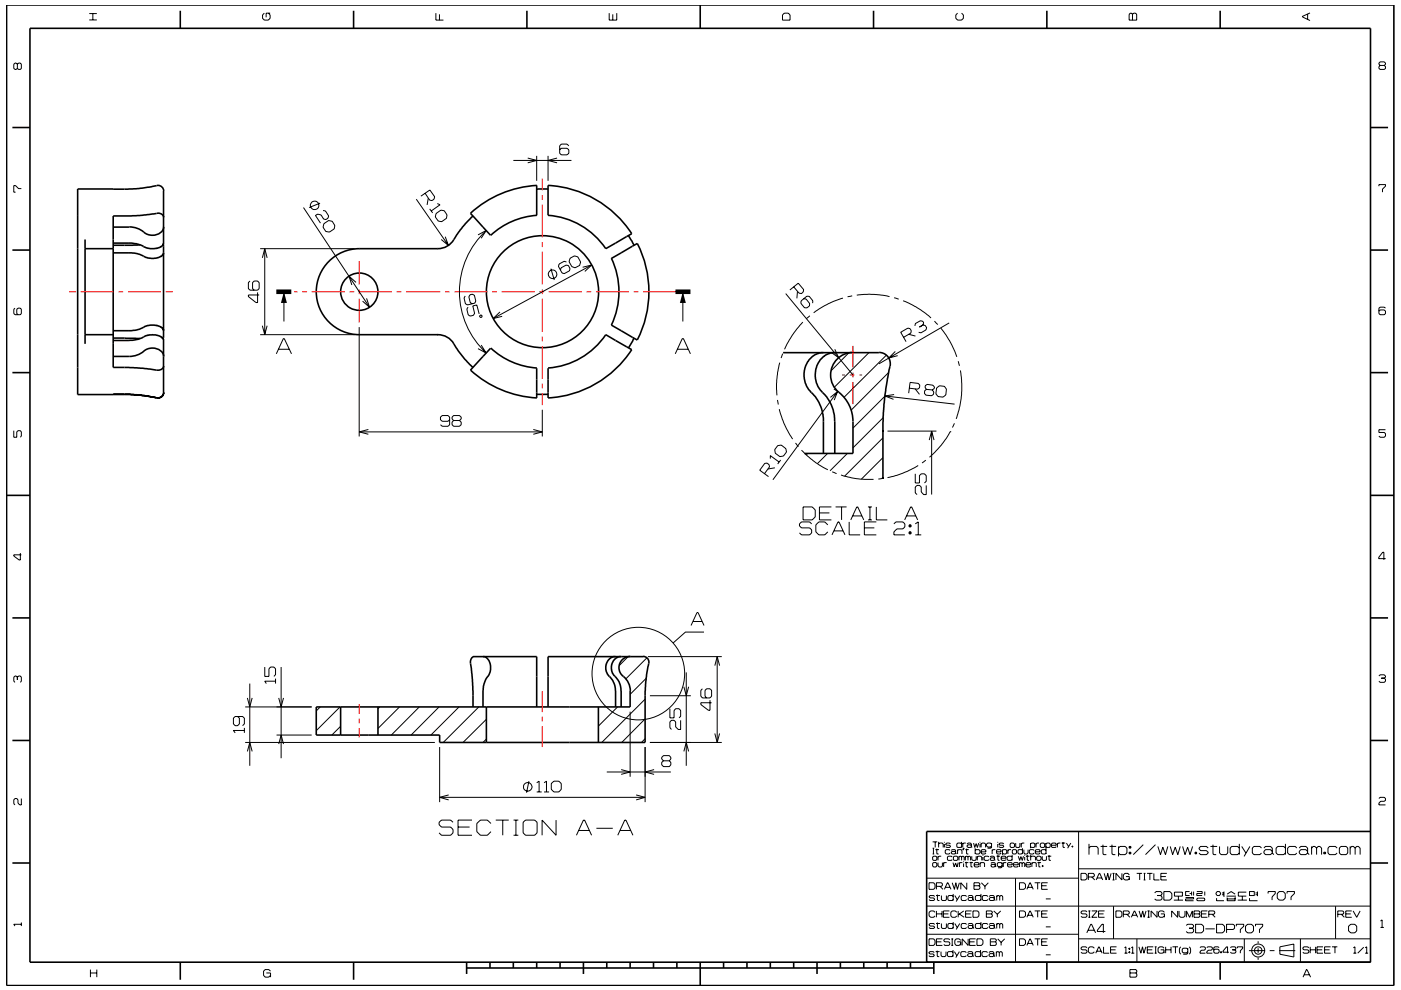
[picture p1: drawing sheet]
<svg xmlns="http://www.w3.org/2000/svg" width="297mm" height="210mm" viewBox="0 0 297 210" stroke-linecap="round" stroke-linejoin="round" font-family="sans-serif">
<g fill="none" stroke="#000" stroke-width=".21">
<path d="M3.7 13.6l-.3-.2h-.2l-.3 .2v.9l.3 .2 .5-.2M3.7 13.6l.2-.2h.4l.2 .2v.9l-.2 .2h-.4l-.2-.2M3.7 13.6v.9M18.9 4.2h1.6M18.9 2.9h1.6M19.7 2.9v1.3M56 2.8l-.3 .4v.7l.3 .4h.9l.4-.4v-.7l-.4-.4M57.3 2.8h-.9v.9M92.4 2.8v1.5h1.6M93.2 3v1.3M129.2 2.8v1.5h1.6v-1.5M129.9 3v1.3"/>
<path d="M166.3 2.8h.8l.4 .4v1.1h-1.6v-1.1zM203 2.8l-.4 .4v.7l.4 .4h.9l.4-.4v-.7l-.4-.4M239.6 2.8h.3l.2 .2 .3-.2h.3l.3 .2v1.3h-1.6v-1.3zM240.1 3v1.3M277.2 3v1.1M277.7 2.7l-1.6 .8v.1l1.6 .8M292.6 13.9l-.2-.3v-.2l.2-.3h.9l.2 .3v.2l-.2 .3M292.6 13.9l-.2 .2v.4l.2 .2h.9l.2-.2v-.4l-.2-.2M292.6 13.9h.9M108.8 34h12.4M111.9 33.5l1.9 .5-1.9 .5M113.8 33.1v5.3"/>
<path d="M116.2 33.1v5.3M118.1 33.5l-1.9 .5 1.9 .5M120.6 30.9l-.4-.3h-1.2l-.3 .3v1.6l.3 .3h1.2l.4-.3v-.7l-.4-.3h-1.2l-.3 .3M292.4 39.5v-.3h1.3v.3l-.6 .6v.7M4.5 40h-.6l-.6-.6h-.4v1.4h.4M53 59.6l-.3 .3v1.3l.3 .3h1.6l.3-.3v-1.3l-.3-.3h-.7l-.3 .3v1.3l.3 .3M55.2 52.7h20M55.6 54.7l.5-2 .5 2M56.1 52.7v18.3M64.3 44l14.1 21.2M67.9 43.1l-2.4 .9M68.5 44.7h.5l.7 1.1-.1 .5-.5 .3-.5-.1-.5-.9-.8-.2-.4 .3 1 1.6"/>
<path d="M68.7 47.4l1-.6 .7 .1 .6 .9-.1 .7-1.1 .7-.7-.1-.6-.9zM75.5 59.9l-1.5-1.3 .6 1.8M88.3 42.2l6.8 9.9M90.1 41l1 1.5h.5l.4-.3 .2-.5-1.1-1.4-1.9 1.3M90.8 42l-.2 1.5M91.1 44.3l.6 .9M92.5 45.3l1-.7 .7 .1 .6 .9-.1 .7-1.1 .7-.7-.1-.6-.9zM92.7 43.2l.6 .2-1.9 1.3M94.4 50.2l.7 1.9-1.5-1.3M101.3 49.8l1.8-.9-1.1 1.6M103.1 48.9a17.6 17.6 0 0 0 0 26M116.8 57l.7 2.4"/>
<path d="M120.1 55.6l-.5-.2-1.1 .6-.1 .5 .8 1.4 .4 .1 1.1-.6 .2-.4-.4-.7-.4-.1-1.1 .6-.2 .5M120.9 54.8l.9-.5 .7 .2 .6 1.1-.2 .7-1 .5-.7-.2-.6-1.1zM123.5 56.7l1.9-.5-1.4 1.4M125.4 56.2l-20.8 11.4M3.2 65.4l-.3 .2v.9l.3 .3h1.1l.2-.3v-.9l-.2-.2h-.5l-.2 .2v.9l.2 .3M54.6 62v2.2h-.3l-1.6-1.3v-.3h2.2M55.2 71h20M55.6 69.1l.5 1.9 .5-1.9M58.6 75l1.5-3.2h.2l1.5 3.2M59.1 74.1h2.2M60.2 61.9v6.3M76.2 69.4v23.2"/>
<path d="M77.7 63.3l.7 1.9-1.5-1.3M98.6 62.8l-.2 .4 .3 1.2 .4 .3 1.6-.4 .2-.4-.3-1.3-.4-.2-.5 .1-.3 .4 .3 1.3 .4 .2M99.2 65.1l-.2 .5 .3 1.2 .4 .2 .7-.1 .2-.4-.4-1.6 .9-.2 .5 1.9M101.8 66.8l.4 .1-.1 .4-.4-.1zM102 73.2l1.1 1.7-1.8-1M106 66.2l-1.4 1.4 1.9-.5M143.2 75l1.4-3.2h.3l1.5 3.2M143.7 74.1h2.2M144.8 61.9v6.3M165.3 76.9l-.6 3.7v3.3M165.9 75l-.3 .9M166.6 62.3l14.2 17.2"/>
<path d="M168.3 60.8l1.1 1.4 .5 .1 .4-.4 .1-.5-1.2-1.3-1.7 1.4M169.1 61.8l-.1 1.5M170.2 68.3l-2.2 2.7-1.7 3.1M170.4 63.4h.5l.8 1-.1 .5-.5 .4h-.5l-.8-1v-.5l1.3-1 .5 .1 .7 .9v.5M171.7 67l-.8 .6M177 74.1l.8 1.8-1.6-1.2M178.7 63.2l-3 1.2-3.2 1.9M180 74.8l-3.8 3.8M180.7 62.7l-1 .2M181.7 62.6a20.1 20.1 0 0 1 6.9 .3M184.2 74.8l-7.3 7.4M187.9 75.3l-9 9"/>
<path d="M188.4 79l-7.9 8M189.6 63.2l.9 .3M189.8 74.5l-1.4 1.4 1.9-.5M191.5 63.8l2.7 1.3 2.1 1.4 1.1 .9M191.6 71.5l1.5-.9 .1-.5-.2-.4-.5-.1-1.5 .9 1.1 2M192.7 70.9l1.4 .4M195.7 68.9l.1-.5-.1-.2-.6-.2-1 .6-.1 .5M195.7 68.9l-.8 .5M195.7 68.9l.5 .1 .3 .5-.2 .5-1.1 .6-.4-.1M198.1 68.1l.7 .7M199.5 69.6l1.8 2.7 1.6 3.4M201.2 68.5l-14.8 8.7"/>
<path d="M203.2 76.6l.2 1M203.6 78.6l.3 2v2.6a18.4 18.4 0 0 1-1.2 5.7M293.7 65.4l-.2-.3h-.9l-.2 .3v1.1l.2 .3h.9l.2-.3v-.5l-.2-.3h-.9l-.2 .3M2.9 91.3v1.4h.7v-1.1l.2-.3h.5l.2 .3v.9l-.2 .2M76.2 91.6h38.8M78.1 91.1l-1.9 .5 1.9 .5M95.3 89l-.3 .4h-1.2l-.4-.4v-.5l.4-.4h1.2l.3 .4v1.6l-.3 .3h-1.2l-.4-.3M96.2 89.2l-.4-.3v-.4l.4-.4h1.2l.4 .4v.4l-.4 .3M96.2 89.2l-.4 .3v.6l.4 .3h1.2l.4-.3v-.6l-.4-.3M96.2 89.2h1.2M113.1 91.1l1.9 .5-1.9 .5M115 86.9v5.7"/>
<path d="M163.3 97.3v-.7l1.9 1.4M164.3 99.2l-1.5 .3M164.8 84.8l.2 1M164.9 94.5l.7-.1 1 .8 .1 .7-.6 .8-.7 .2-1-.8-.1-.7zM165.2 86.8l1 3.1 1.9 3.2M165.5 97.6l-.6 .8M168.7 94l.6 .7M169.9 95.5l3 2.6 2.6 1.5M171.3 96.2l-.4 .3M175.5 96.2l-2.2 2.1M176.1 84.3l1.5-1.2-.7 1.8M176.8 82.5l.8 .6-13.7 18.7"/>
<path d="M179.7 96.2l-3.7 3.7M187.2 97.1l-4.6 4.5M187.2 92.9l-8.1 8.1M187.2 88.6l-6.4 6.4M187.6 84l-6.8 6.8M187.6 84l14.8 1.7M188.2 91.4h10.3M189.6 83.7l-2 .3 1.8 .7M192.8 82.3l1.8 .2 .3-.2 .1-.6-.3-.4-1.7-.2-.3 2.3M194 82.5l.9 1.1M194.6 98.7l-.8 .6-2.5 1.1-3.1 .9M196.3 97.6l-.8 .6"/>
<path d="M196.4 82.6l-.3-.4 .1-.4 .4-.3 1.2 .2 .3 .4v.3l-.4 .3M196.4 82.6l1.3 .1M196.4 82.6l-.4 .3v.5l.3 .4 1.2 .1 .4-.3 .1-.5-.3-.4M197 93.3l.5-1.9 .5 1.9M197.5 91.4v13.5M198.6 82.3l.6-.5 1 .1 .5 .6-.2 1.3-.6 .4-1-.1-.5-.6zM201.5 91.6h.1M201.5 91.6l-2 2.9-2.4 2.5M202.4 89.8l-.5 .9M293.7 91.1h-1.3v.6h1.1l.2 .3v.5l-.2 .2h-.9l-.2-.2M4.3 117.3v1.5h-.2l-1.2-.9v-.2h1.6M162.1 100.5l1-1.5v-.4l-.5-.4-.5 .1-1 1.4 1.8 1.4"/>
<path d="M170.3 107.5h1.9l.6 .7v1.4l-.6 .7h-1.9zM172.1 111.1l-.4-.4h-1.8l-.4 .4v.4l.4 .5h1.8l.4 .4v.6l-.4 .4h-1.8l-.4-.4M173.7 108.8h2.2M175.5 111.3l-.6-.6h-1.3l-.6 .6v1.5l.6 .6h1.3l.6-.6M176.3 107.5h-2.6v2.8h2.6M176.4 113.4l1.3-2.7h.2l1.3 2.7M176.4 100.1l1 .3M176.8 112.6h1.9M177.2 107.5h2.3M178.3 100.7l.7 .3M178.4 107.5v2.8M179 101l3.5 .6 2.7 .1"/>
<path d="M180 110.7v2.7h2.4M180.4 110.3l1.3-2.8h.2l1.2 2.8M180.8 109.4h1.9M183.3 112h2.1M184 107.5h.9M184 110.3h.9M184.4 107.5v2.8M185.8 110.7h-2.5v2.7h2.5M185.8 107.5v2.8h2.3M187.2 101.3l-.3 .2M187.2 101.5l-1 .1M189.5 111.1l.4-.4h1.5l.5 .4v.7l-.5 .4h-1.2l-.7 .6v.6h2.4"/>
<path d="M191.8 110.3l1.3-2.8h.2l1.3 2.8M192.2 109.4h1.9M192.7 112.8h.5v.4h-.5zM192.7 111.3h.5v.5h-.5zM193 111.3v.5M193 112.8v.4M194.1 113.4h1.2M194.1 111.1l.6-.4v2.7M194.1 100.5v1.9h.8v-1.5l.4-.4h.7l.4 .4v1.2l-.4 .3M196.4 103v1.9h-.6l-.5-.6v-1l-.4-.3h-.5l-.3 .3v1.3l.3 .3M293.8 118.5h-1.5v-.3l.9-1.1h.2v1.6M133.2 139.3l-1.9 1.9"/>
<path d="M137.2 139.5l-4.5 4.5M137.4 139.3h15.6M146.5 132.7l1.3-2.8h.2l1.3 2.8M146.9 131.8h1.9M149.3 134.1h-4l-2.6 2.3M152.1 139.3v18.2M3.7 143.6l-.3-.2h-.2l-.3 .2v.9l.3 .2M3.7 143.6l.2-.2h.4l.2 .2v.9l-.2 .2M3.7 143.6v.6M50.4 152l.4 .3v1.2l-.4 .4h-.5l-.4-.4v-1.2l.4-.3h1.5l.4 .3v1.2l-.4 .4M51.8 154.9h-2.3l.4 .5M51.8 154.4v1"/>
<path d="M52 157.5h40.2M52 149.9h14.1M52.4 148l.6 1.9 .5-1.9M52.5 159.4l.5-1.9 .5 1.9M53 145v17.4M56.1 141.5v2h.9v-1.6l.4-.4h.7l.3 .4v1.2l-.3 .4M58.4 144.5h-2.3l.4 .5M58.4 143.9v1.1M58.6 155.9h7.5M59.1 148l.5 1.9 .5-1.9M59.1 157.8l.5-1.9 .5 1.9M59.6 141.5v19.3"/>
<path d="M67.9 149.9l-.8 .9M72.1 149.9l-5 5.1M72.2 154l-1.8 1.9M80.5 149.9l-.4 .4M84.7 149.9l-4.6 4.6M88.9 149.9l-5.9 6M93.1 149.9l-5.9 6M93.2 158.5v11.6M97.3 149.9l-5.9 6M101.5 149.9l-7.5 7.6M103.1 152.6l-4.9 4.9M103.1 156.8l-.7 .7"/>
<path d="M130.9 149.9l-4 4.1M133.6 151v13.8M136.8 152.5l-5 5M136.8 148.3l-9.2 9.2M136.8 156.7l-.8 .8M136.8 158.5v11.6M137 143.9l-3.4 3.4M137.8 157.5h15.2M137.8 147.6h8.7M142 150.3v2h.9v-1.6l.4-.4h.7l.3 .4v1.2l-.3 .4M144.3 152.8v1.9h-.5l-.6-.5v-1.1l-.3-.3h-.5l-.4 .3v1.2l.4 .4M145 159.4l.5-1.9 .5 1.9"/>
<path d="M145 145.7l.5 1.9 .5-1.9M145.5 142.6v19.8M148.9 146.1l-.3 .3v1.3l.3 .3h1.6l.4-.3v-1.3l-.4-.3h-.7l-.3 .3v1.3l.3 .3M150.5 148.5v2.2h-.3l-1.6-1.3v-.3h2.3M151.6 155.6l.5 1.9 .5-1.9M151.6 141.2l.5-1.9 .5 1.9M292.4 143.4l.2-.3h.9l.2 .3v.2l-.2 .2M292.9 143.8h.6M293.5 143.8l.2 .3v.4l-.2 .2h-.9l-.2-.2M4.5 169.4v1.3h-.3l-.4-.4v-.7l-.2-.2h-.4l-.3 .2v.9l.3 .2M93.2 169.1h43.6M95.1 168.6l-1.9 .5 1.9 .6"/>
<path d="M96.1 174.4l-.6-.5h-1.9l-.5 .5v.5l.5 .5h1.9l.6 .5v.7l-.6 .6h-1.9l-.5-.6M97.1 175.4h2.5M100.1 173.9h-3v3.3h3M104.1 174.7l-.8-.8h-1.4l-.8 .8v1.7l.8 .8h1.4l.8-.8M105.1 173.9h2.8M106.6 173.9v3.3M108.9 173.9h1M108.9 177.2h1M109.4 173.9v3.3M110.9 174.4l.5-.5h2l.5 .5v2.2l-.5 .6h-2l-.5-.6zM112.1 165.7l-.5 2.4M113.8 166l.5-.3v2.3"/>
<path d="M113.8 168h1M115.4 168h1M115.4 166l.5-.3v2.3M116.9 166.2l.5-.5h1.1l.5 .5v1.2l-.5 .6h-1.1l-.5-.6zM117.9 173.9v3.3l-3-3.3v3.3M122.2 177.2l1.5-3.3h.2l1.5 3.3M122.7 176.1h2.2M126.4 175.7h3.5M128.6 163.7h13.6M131 177.2l1.5-3.3h.2l1.5 3.3M131.4 176.1h2.3M131.7 163.2l1.9 .5-1.9 .5"/>
<path d="M134.9 168.6l1.9 .5-1.9 .6M138.7 163.2l-1.9 .5 1.9 .5M140.7 161.4l-.4-.4v-.4l.4-.3h1.2l.3 .3v.4l-.3 .4M140.7 161.4l-.4 .3v.5l.4 .4h1.2l.3-.4v-.5l-.3-.3M140.7 161.4h1.2M197.7 178.6h1M197.7 179.9h.4M197.9 179.9v1.2M198.3 178.6v1.1M198.6 180v1.1h.4M199 179l.2-.2h.6l.2 .2v.7M199 178.6v1.1"/>
<path d="M200.2 178.6v.1M200.2 179v.7M201.5 179l-.2-.2h-.6l-.2 .3 .2 .2h.6l.2 .3-.2 .1h-.6l-.2-.1M203.9 178.6v1.1M203.9 179l-.2-.2h-.7l-.1 .2v.6l.1 .1h.7l.2-.1M204.1 178.8v.9M204.2 179.9h.2l-.2 .4zM204.3 179.9l-.1 .4M204.8 178.8h-.5l-.2 .2M204.9 180v1.1h.4M205 179l.2-.2h.6l.2 .2v.6M206 179.4l-.2-.2h-.6l-.2 .2 .2 .3h.6l.2-.1"/>
<path d="M206 179.6l.1 .1M206.4 178.8l.3 .9 .3-.8 .2 .8 .3-.9M206.8 179.9v1.2M207.8 178.6v.1M207.8 179v.7M208 179l.2-.2h.5l.3 .2v.7M208 178.8v.9M210.2 179l-.2-.2h-.6l-.2 .2v.4l.2 .3h.6l.2-.3M210.2 178.8v.9l-.2 .2h-.6M211.5 178.6v.1M211.5 179v.7M212.8 179l-.2-.2h-.6l-.2 .3 .2 .2h.6l.2 .3-.2 .1h-.6l-.2-.1"/>
<path d="M214.3 178.8h.6l.2 .2v.6l-.2 .1h-.6l-.1-.1v-.6zM215.3 178.8v.8l.2 .1h.6l.1-.1v-.8M216.5 178.8v.9M216.8 179.9v1.2M217.2 178.8h-.5l-.2 .2M218.5 179l.2-.2h.5l.2 .2v.6l-.2 .1h-.5l-.2-.1M218.5 178.8v1.1M219.7 178.8v.9M220.3 178.8h-.5l-.1 .2M220.6 179l.2-.2h.5l.2 .2v.6l-.2 .1h-.5l-.2-.1zM221.7 179l.3-.2h.5l.2 .2v.6l-.2 .1h-.5l-.3-.1M221.7 178.8v1.1"/>
<path d="M221.8 179.9v1.2M222.9 179.3h1l-.1-.5h-.7l-.2 .2v.6l.2 .1h.7l.1-.1M224.2 178.8v.9M224.8 178.8h-.4l-.2 .2M225.1 178.8h.7M225.4 178.6v1.1h.4M226.1 178.8l.5 .8M227 178.8l-.6 1.1M227.3 179.4h.2v.3h-.2zM227.4 179.4v.3M228.7 176.4v27.7M230.9 179.9l.3-.4h1.3l.3 .4v1.4"/>
<path d="M230.9 179v2.3M233.3 179.5h1.4M233.8 179.2v1.9l.2 .2h.6M235.2 179.5h1.4M235.8 179.2v1.9l.2 .2h.5M237.1 179.9l.4-.4h1l.4 .4v1l-.4 .4h-1l-.4-.4M237.1 179.5v2.1M239.4 179.5h.4v.4h-.4zM239.6 179.5v.4M242.4 179.2l-2.1 2.1M245 179.2l-2.1 2.1M245.5 179.5l.5 1.8 .5-1.6 .6 1.6 .5-1.8"/>
<path d="M248.1 179.5l.5 1.8 .6-1.6 .5 1.6 .5-1.8M250.7 179.5l.5 1.8 .6-1.6 .5 1.6 .6-1.8M256.2 179.9l-.4-.4h-1.2l-.4 .4 .4 .5h1.2l.4 .5-.4 .4h-1.2l-.4-.4M256.6 179.5h1.5M257.2 179.2v1.9l.1 .2h.6M258.6 179.5v1.4l.3 .4h1.1l.3-.4v-1.4M262.8 179.9l-.4-.4h-1.2l-.4 .4v1l.4 .4h1.2l.4-.4M262.8 179v2.3M263.3 179.5l.9 1.4M265 179.5l-1.2 2.1M267.5 179.9l-.4-.4h-1.2l-.4 .4v1l.4 .4h1.2l.4-.4M268 179.9l.3-.4h1.1l.3 .4v1"/>
<path d="M272.5 179.9l-.3-.4h-1.3l-.3 .4v1l.3 .4h1.3l.3-.4M272.5 179v2.3M274.9 179.9l-.3-.4h-1.2l-.4 .4v1l.4 .4h1.2l.3-.4M275.5 179.9l.3-.4h1.1l.3 .4v1M278.1 179.9l.3-.4h.4l.3 .4M278.1 179.5v1.8M279.1 179.9l.4-.4h.3l.4 .4v1.4M279.1 179.9v1.4M283.5 179.9l-.4-.4h-1.2l-.3 .4v1l.3 .4h1.2l.4-.4M284.3 179.5h1.1l.3 .4v1l-.3 .4h-1.1l-.3-.4v-1zM286.3 179.9l.3-.4h.3l.4 .4M286.3 179.5v1.8"/>
<path d="M287.3 179.9l.4-.4h.3l.4 .4v1.4M287.3 179.9v1.4M292.4 169.4l.2-.3h.9l.2 .3v.3l-.2 .3h-.8l-.3 .3v.4h1.3M4.5 195.7v.7M4.5 196h-1.6l.3 .4M196.5 198.2h32.2M196.5 192.2h94.1M196.6 186.3h32.1M197 199.1h.9l.3 .4v.7l-.3 .3h-.9zM197 187.2h.9l.3 .4v.7l-.3 .3h-.9zM197.7 181.1h.4M197.7 181.8l.2-.2h.6l.1 .2v.5l-.1 .2h-.6l-.2-.2z"/>
<path d="M197.7 183.1l.2-.1h.6l.1 .1v.6l-.1 .2h-.6l-.2-.2zM198.2 190.2l-.2-.3h-.8l-.2 .3 .2 .3h.8l.2 .3-.2 .2h-.8l-.2-.2M198.2 196.1l-.2-.2h-.8l-.2 .2 .2 .3h.8l.2 .2-.2 .3h-.8l-.2-.2M198.2 193.5l-.2-.3h-.7l-.3 .3v.8l.3 .3h.7l.2-.3M198.3 180.2h.8M198.5 189.9h.8M198.5 195.9h.8M198.5 188h1.1l.2-.2v-.4l-.2-.2h-1.1v1.4M198.5 199.8h1.1M198.5 193.2v1.4M198.5 193.8h1.2M198.7 189.7v1.2l.5 .1"/>
<path d="M198.7 195.7v1.1l.5 .1M198.9 183v.7l.2 .2h.5l.2-.2v-.7M198.9 181.6v.9M199.3 188l.6 .6M199.6 181.6h-.5l-.2 .2M199.6 189.9v.9l.2 .2h.6l.3-.2v-.9M199.6 195.9v.8l.2 .2h.6l.3-.2v-.8M199.7 193.2v1.4M199.8 199.1h-1.3v1.4h1.3M200 193.8h1.1M200.1 183v.9M200.2 188.6l.7-1.4h.1l.6 1.4"/>
<path d="M200.4 188.2h1M200.7 183h-.5l-.1 .1M201.3 193.2h-1.3v1.4h1.3M201.4 199.3l-.2-.2h-.9l-.2 .5 .2 .2h.9l.2 .2v.3l-.2 .2h-.9l-.2-.2M201.4 180.4l-.1-.2h-.7l-.2 .2v.5l.2 .2h.7l.1-.2M201.7 180.4l.2-.2h.5l.2 .2v.5M201.7 199.1h.4M201.9 199.1v1.4M201.9 187.2l.5 1.4 .2-1.4 .4 1.4 .4-1.4M201.9 181.8l-.2-.2h-.7l-.1 .2v.5l.1 .2h.7l.2-.2M202.1 183l.2 .9 .3-.9 .3 .9 .3-.9M202.1 190.2l-.2-.3h-.7l-.2 .3v.6l.2 .2h.7l.2-.2"/>
<path d="M202.1 196.1l-.2-.2h-.7l-.2 .2v.6l.2 .2h.7l.2-.2M202.1 189.6v1.4M202.1 195.6v1.3M202.1 181.8l.2-.2h.6l.2 .2v.5l-.2 .2h-.6l-.2-.2zM202.4 189.9l.5 .9M202.4 195.9l.5 .8M202.6 180.8l-.2-.2h-.5l-.2 .2 .2 .3h.5l.2-.2M202.6 180.9l.2 .2M202.9 193.5l-.3-.3h-.7l-.3 .3v.8l.3 .3h.7l.3-.3M202.9 199.8h.8v.7M203 180.4l.2-.2h.6l.2 .2v.7M203 180.2v.9"/>
<path d="M203.2 193.2v1.4M203.3 181.8l.2-.2 .4 .2M203.3 181.6v.9M203.4 193.8l1 .8M203.4 183v.9M203.5 189.9l-.8 1.3M203.5 195.9l-.8 1.2M203.7 199.5l-.3-.4h-.7l-.3 .4v.7l.3 .3h.7l.3-.3M203.9 181.8v.7M203.9 181.8l.1-.2 .4 .2v.7M204 183h-.4l-.2 .1M204.3 182.7v.2"/>
<path d="M204.3 183.1v.8M204.3 193.2l-1.1 .8M204.6 183h.7M204.7 180.2h.7M204.7 181.6v.9M204.7 181.8l.1-.2 .4 .2M204.7 193.8h1.1M204.8 182.8v1l.4 .1M204.9 190.2l-.2-.3h-.7l-.2 .3v.6l.2 .2h.7l.2-.2M204.9 196.1l-.2-.2h-.7l-.2 .2v.6l.2 .2h.7l.2-.2M205 187.2v1.4l-1.3-1.4v1.4M205.2 190.2l.2-.3h.7l.2 .3v.6"/>
<path d="M205.2 196.1l.2-.2h.7l.2 .2v.6M205.2 181.8v.7M205.2 181.8l.2-.2 .4 .2v.7M205.3 199.1v1.4l-1.3-1.4v1.4M205.6 183h.7M205.6 199.8h1M205.9 182.8v1l.3 .1M206 193.2h-1.3v1.4h1.3M206 181.6v.7l.2 .2h.6l.2-.2v-.7M206.3 193.2h1l.3 .3v.8l-.3 .3h-1zM206.3 190.6l-.2-.2h-.7l-.2 .2 .2 .4h.7l.2-.2M206.3 196.5l-.2-.2h-.7l-.2 .2 .2 .4h.7l.2-.2"/>
<path d="M206.3 190.8l.2 .2M206.3 196.7l.2 .2M206.5 187.2h1.1l.2 .2-.2 .5 .2 .2v.3l-.2 .2h-1.1zM206.5 187.9h1.1M206.5 183.4h1.1l-.2-.4h-.7l-.2 .1v.6l.2 .2h.7l.2-.2M206.8 180.4l.1-.2h.7l.2 .2v.5l-.2 .2h-.7l-.1-.2M206.8 199.1h-1.2v1.4h1.2M207.1 199.1h1l.3 .4v.7l-.3 .3h-1zM207.2 181.8l.2-.2h.5l.2 .2v.7M207.2 181.6v.9M207.8 183.1l.2-.1h.6l.1 .1v.8M207.8 183v.9"/>
<path d="M208 190.2l-.2-.3h-.8l-.2 .3v.6l.2 .2h.8l.2-.2M208 196.1l-.2-.2h-.8l-.2 .2v.6l.2 .2h.8l.2-.2M208 189.6v1.4M208 195.6v1.3M208 180.7h1v-.3l-.2-.2h-.6l-.2 .2v.5l.2 .2h.6l.2-.2M208.1 187.2l.7 .8M208.4 181.3v.2M208.4 181.8v.7M208.8 188v.6M209.1 193.2h1.1l.2 .2-.2 .4 .2 .2v.3l-.2 .3h-1.1zM209.1 193.8h1.1M209.5 190.2l-.3-.3h-.7l-.2 .3v.6l.2 .2h.7l.3-.2"/>
<path d="M209.5 196.1l-.3-.2h-.7l-.2 .2v.6l.2 .2h.7l.3-.2M209.5 187.2l-.7 .8M209.7 181.8l-.2-.2h-.7l-.1 .2v.5l.1 .2h.7l.2-.2M209.7 190.2l.3-.3h.6l.2 .3v.6M209.7 196.1l.3-.2h.6l.2 .2v.6M209.9 181.8l.2-.2h.5l.3 .2v.5M210 199.1h1l.2 .2-.2 .5 .2 .2v.3l-.2 .2h-1zM210 199.8h1M210.1 183.1l.2-.1h.5l.2 .1v.6M210.4 180.2v.9M210.7 193.2l.8 .7M210.8 190.6l-.2-.2h-.6l-.3 .2v.2l.3 .2h.6l.2-.2"/>
<path d="M210.8 196.5l-.2-.2h-.6l-.3 .2v.2l.3 .2h.6l.2-.2M210.8 190.8l.2 .2M210.8 196.7l.2 .2M210.9 182.2l-.3-.3h-.5l-.2 .3 .2 .3h.5l.3-.2M210.9 182.3l.1 .2M211 183.5l-.2-.2h-.5l-.2 .2 .2 .4h.5l.2-.2M211 183.7l.2 .2M211 180.2h-.4l-.2 .2M211.3 181.6h.7M211.3 180.7h1l-.2-.5h-.6l-.2 .2v.5l.2 .2h.6l.2-.2M211.3 190.2l.2-.3 .5 .3M211.3 189.9v1.1"/>
<path d="M211.3 195.9v1M211.3 196.1l.2-.2 .5 .2M211.5 193.9v.7M211.5 199.1l.8 .8M211.6 181.4v1l.3 .1M212 190.2l.2-.3 .4 .3v.8M212 190.2v.8M212 196.1v.8M212 196.1l.2-.2 .4 .2v.8M212.2 193.2l-.7 .7M212.3 182h1v-.2l-.2-.2h-.6l-.2 .2v.5l.2 .2h.6l.2-.2M212.3 199.9v.6"/>
<path d="M212.5 183.1l-.2-.1h-.7l-.2 .1v.5l.2 .2h.7l.2-.2M212.5 183v.9l-.2 .2h-.7M212.6 180.4l.1-.2h.6l.1 .2v.5l-.1 .2h-.6l-.1-.2M212.6 180.2v1.1M212.7 183v.9M213 199.1l-.7 .8M213.4 183h-.5l-.2 .1M213.6 183.4h1l-.1-.4h-.7l-.2 .1v.6l.2 .2h.7l.1-.2M213.7 180.2v.9M214.4 180.2h-.5l-.2 .2M214.6 181.8l-.2-.2h-.7l-.2 .2v.5l.2 .2h.7l.2-.2M214.6 181.3v1.2"/>
<path d="M214.6 180.4l.2-.2h.5l.2 .2v.5l-.2 .2h-.5l-.2-.2zM214.9 183.4h1l-.2-.4h-.6l-.2 .1v.6l.2 .2h.6l.2-.2M215.3 186.3v17.8M215.9 181.6l.3 .9 .2-.8 .3 .8 .3-.9M216.2 183v.9M216.2 183.1l.2-.1 .3 .1M216.2 199.1h.9l.3 .4v.7l-.3 .3h-.9zM216.2 187.2h.9l.3 .4v.7l-.3 .3h-.9zM216.2 193.2h.9l.3 .3v.8l-.3 .3h-.9zM216.7 183.1l.2-.1 .4 .1v.8M216.7 183.1v.8M216.8 180.4l-.2-.2h-.6l-.2 .2v.5l.2 .2h.6l.2-.2"/>
<path d="M217.1 180.2v.7l.2 .2h.5l.2-.2v-.7M217.3 181.3v.2M217.3 181.8v.7M217.5 183.4h1l-.1-.4h-.7l-.2 .1v.6l.2 .2h.7l.1-.2M217.5 181.6h.8M217.7 194.6l.7-1.4 .7 1.4M217.7 188.6l.7-1.4 .7 1.4M217.8 181.4v1l.4 .1M217.9 194.1h1M217.9 188.2h1M218.5 181.8l.2-.2h.6l.2 .2v.7M218.5 181.3v1.2"/>
<path d="M218.8 183.1l.2-.1h.5l.2 .1v.8M218.8 183v.9M219.2 180.4l-.1-.2h-.7l-.2 .2v.5l.2 .2h.7l.1-.2M219.4 199.1h1.2M219.4 193.2h1.2M219.4 187.2h1.2M219.5 180.7h1l-.2-.5h-.6l-.2 .2v.5l.2 .2h.6l.2-.2M219.8 181.8l.2-.2h.5l.2 .2v.5l-.2 .2h-.5l-.2-.2zM220 183h.7M220 187.2v1.4M220 193.2v1.4M220 199.1v1.4"/>
<path d="M220.3 182.8v1l.3 .1M220.8 199.8h1.1M220.8 193.8h1.1M220.8 187.9h1.1M221 183.6h.1v.2h-.1zM221 181.6v.7l.1 .2h.6l.2-.2v-.7M221.1 183.6v.2M221.7 196.6h1.1M221.7 190.7h1.1M221.8 180.4l-.2-.2h-.6l-.2 .2v.5l.2 .2h.6l.2-.2M222.1 199.1h-1.3v1.4h1.3M222.1 187.2h-1.3v1.4h1.3"/>
<path d="M222.1 193.2h-1.3v1.4h1.3M222.1 181.6h.8M222.4 181.4v1l.4 .1M228.7 199.1h61.9M228.7 184.3h61.9M229.2 185.2h.9l.4 .4v.7l-.4 .3h-.9zM230.4 197.9l.9-1.9h.1l.9 1.9M230.5 193.4l-.2-.2h-.9l-.2 .2 .2 .4h.9l.2 .2v.3l-.2 .3h-.9l-.2-.3M230.7 197.3h1.3M230.8 186h1l.2-.2v-.3l-.2-.3h-1v1.4M230.8 193.2h.4M230.8 194.6h.4"/>
<path d="M231 193.2v1.4M231.5 186l.6 .6M231.5 193.2h1.1l-1.1 1.4h1.1M232.4 186.6l.6-1.4h.2l.6 1.4M232.6 186.2h1M232.9 193.8h1.1M234.1 185.2l.4 1.4 .4-1.4 .3 1.4 .4-1.4M234.2 193.2h-1.3v1.4h1.3M234.4 197.6h-1.7v-.3l.9-1.3h.3v1.9M235.9 185.2h.4M235.9 186.6h.4M236.1 185.2v1.4"/>
<path d="M236.1 192.2v6.9M236.6 193.2h1l.3 .3v.8l-.3 .3h-1zM237.9 185.2v1.4l-1.3-1.4v1.4M238.2 193.9h1l.2-.2v-.3l-.2-.2h-1v1.4M238.7 185.9h.7v.7M238.9 193.9l.7 .7M239.4 180.8h.4v.3h-.4zM239.4 185.6l-.3-.4h-.6l-.3 .4v.7l.3 .3h.6l.3-.3M239.6 180.8v.3M239.9 194.6l.6-1.4 .7 1.4M240.1 194.1h.9M241 185.2h1.1"/>
<path d="M241 199.1v5M241.5 193.2l.4 1.4 .4-1.4 .3 1.4 .4-1.4M241.6 185.2v1.4M242.5 185.2h.4M242.5 186.6h.4M242.7 185.2v1.4M243.2 185.2h1.1M243.3 193.2h.5M243.3 194.6h.5M243.5 193.2v1.4M243.8 185.2v1.4M244.6 185.2v1.4h1.2"/>
<path d="M244.8 189.4l.3-.3h1l.3 .3v.2l-.3 .3M245.3 193.2v1.4l-1.2-1.4v1.4M245.4 189.9h.7M246.1 189.9l.3 .3v.5l-.3 .2h-1l-.3-.2M246.1 193.8h.8v.8M246.1 185.9h1.1M246.8 189.1h1.2l.5 .4v1l-.5 .4h-1.2zM246.9 193.5l-.4-.3h-.6l-.3 .3v.8l.3 .3h.6l.4-.3M247.4 185.2h-1.3v1.4h1.3M248.9 190.9h1.9M249 189.2h1.7v.9h-1.7zM249.7 193.2v1.4l-1.3-1.4v1.4"/>
<path d="M249.8 190.1v.8M250 193.2v1.1l.3 .3h.6l.3-.3v-1.1M251.4 190.4h1.7v.3h-1.7v.3h1.7M251.5 196.3l.3-.3h1l.3 .3v.3l-.3 .3M251.5 194.6v-1.4l.7 1.4 .6-1.4v1.4M252.1 196.9h.7M252.2 189.1h-.8v.8h.8M252.2 189.5h.4M252.6 189.1v.8M252.8 196.9l.3 .2v.5l-.3 .3h-1l-.3-.3M253.1 189.1v.8M253.1 193.2h1.1l.2 .2-.2 .4 .2 .3v.2l-.2 .3h-1.1z"/>
<path d="M253.1 193.8h1.1M253.4 180.8h.3v.3h-.3zM253.5 196h1.3l.4 .5v.9l-.4 .5h-1.3zM253.5 180.8v.3M253.7 189.1h1.2v.4h-1.2v.4h1.2M253.7 190.7l.2-.2h1.4l.1 .4-.1 .1h-1.4zM254.7 193.8h1.1M255.4 189.1v.8M255.6 197h2M256 193.2h-1.3v1.4h1.3M256.3 193.9h1l.3-.2v-.3l-.3-.2h-1v1.4M257 193.9l.6 .7"/>
<path d="M257.9 196h1.3l.4 .5v.9l-.4 .5h-1.3zM257.9 190.5v.5h1.6M258.1 189.1h.4l.3 .3v.2l-.3 .3h-.4l-.3-.3zM259.1 189.4h.4M259.1 189.8h.4M259.5 189.1v1.1M260.1 197.1h1.4l.2-.2v-.6l-.2-.3h-1.4v1.9M260.1 190.1h1.9M260.2 190.7h1.7M260.2 190.4v.6h1.7v-.6M260.2 189.6l.8-.5 .9 .5M262.1 196.5v-.5h1.6v.5l-.7 .6v.8"/>
<path d="M262.4 190.9h2M263.4 190.1v.8M263.8 199.1v5M264.1 196.5l.4-.5h.8l.5 .5v.9l-.5 .5h-.8l-.4-.5zM264.2 189.2h-1.6v.9h1.6M264.9 189.1h1v.8h-1zM264.9 190.5v.5h1.7M266.2 196.5v-.5h1.5v.5l-.7 .6v.8M266.2 189.4h.4M266.2 189.8h.4M266.6 189.1v1M266.7 199.6v.5"/>
<path d="M268.9 189.5v-.4h1.5v.4l-.7 .7v.7M269.7 180.6l-.3-.4h-1.1l-.3 .4v.3l.3 .4h1.1l.3-.4M269.7 180.9l.4 .4M270.8 189.5l.4-.4h.9l.4 .4v1l-.4 .4h-.9l-.4-.4zM272.9 189.5v-.4h1.5v.4l-.7 .7v.7M275.7 199.1v5M277.2 180.6l-.3-.4h-1.1l-.3 .4v.3l.3 .4h1.1l.3-.4M277.2 180.9l.4 .4M280.7 180.8h.3v.3h-.3zM280.9 180.8v.3M283.2 192.2v6.9M283.6 193.9h1.1l.2-.2v-.3l-.2-.2h-1.1v1.4"/>
<path d="M284.4 193.9l.6 .7M285.3 193.8h1.1M285.9 196.5l.5-.5h.8l.5 .5v.9l-.5 .5h-.8l-.5-.5zM286.6 193.2h-1.3v1.4h1.3M286.9 193.2l.8 1.4 .7-1.4M292.7 195.4l.3-.3v1.6M292.7 196.7h.7M19.2 206.4h1.3M19.2 205.7v1.6M20.5 205.7v1.6M56.5 206.4h.9v.9M57.4 206l-.4-.4h-.8l-.3 .4v.9l.3 .4h.8l.4-.4"/>
<path d="M198.1 202l-.2-.2h-.8l-.2 .2 .2 .3h.8l.2 .3-.2 .3h-.8l-.2-.2M198.4 201.8h.8M198.7 201.6v1.2l.4 .1M199.5 201.8v.9l.2 .2h.7l.2-.2v-.9M201.7 200.5h.4M202.1 202l-.3-.2h-.7l-.2 .2v.7l.2 .2h.7l.3-.2M202.1 201.5v1.4M202.3 201.8l.6 .9M203.4 201.8l-.8 1.3M204.9 202l-.3-.2h-.7l-.2 .2v.7l.2 .2h.7l.3-.2M205.1 202.1l.3-.3h.6l.2 .3v.6M206.2 202.5l-.2-.2h-.6l-.3 .2v.2l.3 .2h.6l.2-.2"/>
<path d="M206.2 202.7l.3 .2M207.9 202.1l-.2-.3h-.7l-.2 .3v.6l.2 .2h.7l.2-.2M207.9 201.5v1.4M209.4 202.1l-.2-.3h-.8l-.2 .3v.6l.2 .2h.8l.2-.2M209.7 202.1l.2-.3h.6l.2 .3v.6M210.7 202.5l-.2-.2h-.6l-.2 .2 .2 .4h.6l.2-.2M210.7 202.7l.2 .2M211.2 201.8v1.1M211.2 202.1l.2-.3 .5 .3M211.9 202.1l.2-.3 .4 .3v.8M211.9 202.1v.8M217.7 200.5l.7-1.4 .7 1.4"/>
<path d="M217.9 200.1h1M221.7 202.5h1.1M230.5 201l-.2-.2h-.9l-.2 .4 .2 .3h.9l.2 .2v.3l-.2 .2h-.9l-.2-.2M232 201.1l-.3-.3h-.6l-.3 .3v.8l.3 .3h.6l.3-.3M232.3 202.2l.7-1.4 .7 1.4M232.5 201.8h1M234 200.8v1.4h1.2M235.5 201.5h1M236.7 200.8h-1.2v1.4h1.2M238.4 202.2h.7M238.4 201l.3-.2v1.4M239.3 201.1h.3v.2h-.3z"/>
<path d="M239.3 201.9h.3v.2h-.3zM239.4 201.1v.2M239.4 201.9v.2M239.6 205.6h1.2l.2 .3-.2 .5 .2 .2v.4l-.2 .3h-1.2zM239.6 206.4h1.2M239.9 202.2h.6M239.9 201l.3-.2v1.4M241.5 200.8l.4 1.4 .3-1.4 .3 1.4 .4-1.4M243.2 201.5h1.1M244.5 200.8h-1.3v1.4h1.3M244.8 200.8h.4M244.8 202.2h.4"/>
<path d="M245 200.8v1.4M246.1 201.5h.7v.7M246.8 201.1l-.3-.3h-.6l-.4 .3v.8l.4 .3h.6l.3-.3M247.1 201.5h1.2M247.1 200.8v1.4M248.3 200.8v1.4M248.6 200.8h1.2M249.2 200.8v1.4M250.4 200.8a1.09 1.09 0 0 0 0 1.6M251.8 201.3l-.2-.2h-.7l-.2 .2v.6l.2 .2h.7l.2-.2M251.8 201.1v1.1l-.2 .2h-.7M252.1 200.8a1.1 1.1 0 0 1 0 1.6"/>
<path d="M254.4 201l.2-.2h.8l.2 .2v.3l-.2 .2h-.7l-.3 .4v.3h1.2M255.9 201l.2-.2h.7l.2 .2v.3l-.2 .2h-.6l-.3 .4v.3h1.1M258.5 201l-.2-.2h-.7l-.3 .2v1l.3 .2h.7l.2-.2v-.5l-.2-.2h-.7l-.3 .2M258.8 201.9h.2v.2h-.2zM258.9 201.9v.2M260.6 202h-1.3v-.2l.8-1h.2v1.4M260.9 201l.2-.2h.7l.2 .2-.2 .5M261.3 201.5h.5M261.8 201.5l.2 .2v.3l-.2 .2h-.7l-.2-.2M262.3 201.1v-.3h1.2v.3l-.5 .6v.5M264.8 201.6h3.4M266.7 201.1v1"/>
<path d="M266.7 203.1v.5M269.2 201.6h1M271.2 201.6h3.4M274.3 203l-2.9-.6v-1.6l2.9-.6v2.8M276.3 207.3l.7-1.6h.1l.8 1.6M276.5 206.8h1.1M277.5 201l-.2-.2h-.9l-.2 .4 .2 .3h.9l.2 .2v.3l-.2 .2h-.9l-.2-.2M277.8 201.5h1.1M277.8 200.8v1.4M278.9 200.8v1.4M279.2 201.5h1.1M280.5 200.8h-1.3v1.4h1.3"/>
<path d="M280.8 201.5h1.1M282.1 200.8h-1.3v1.4h1.3M282.4 200.8h1.1M283 200.8v1.4M286.9 202.2h.7M286.9 201l.4-.2v1.4M289.1 200.9l-1.2 1.3M289.4 202.2h.7M289.4 201l.4-.2v1.4"/>
<circle cx="66.7" cy="43.5" r=".92"/>
<circle cx="117.2" cy="58.2" r=".91"/>
<circle cx="135.3" cy="142.9" r="9.8"/>
<circle cx="111.9" cy="166.9" r=".92"/>
<circle cx="266.8" cy="201.6" r="1.38"/>
<circle cx="266.8" cy="201.6" r=".79"/>
</g>
<g fill="none" stroke="#000" stroke-width=".34">
<path d="M1.4 1.1h294.1v207.9h-294.1zM6.4 6h284.2v198.1h-284.3zM38.2 2.3v3.7M75 2.3v3.7M111.7 2.3v3.7M148.5 1.1v4.9M185.2 2.3v3.7M222 2.3v3.7M258.7 2.3v3.7M2.6 27h3.7M33.2 39.4l-3.1 .5-3 .2h-10.6v43.6l11.1-.1 2.9 .3 2.7 .5M33.3 39.4l.2-.1a1.21 1.21 0 0 1 1.2 1.2"/>
<path d="M116.2 39.3a22.6 22.6 0 0 1 17.7 10.3l-5.5 3.1a16.1 16.1 0 0 0-12.2-7zM290.6 27h3.7M2.6 53h3.7M18 52.7h6M18 50.8v22.1M24 53.6h3.3a9.7 9.7 0 0 1 4.1 1.1l1.2 .1 1-.2 .7-.3 .4-.7M24 48.2h3.3M29.7 51.9l-5.7 .1M33.2 45.3l-3.6 .4-5.6 .1v32.1l5 .1 4.2 .5M33.3 45.2h.2a1.13 1.13 0 0 1 1.2 .9M34.5 51.9l.2 .2v19.4l-.2 .3M34.7 40.5v11.2l-.5 .6-.9 .4h-1.4l-1-.2a6.7 6.7 0 0 0-3.6-.9h-3.3"/>
<path d="M34.7 48.1a2.47 2.47 0 0 1-3.6 1.5 5.6 5.6 0 0 0-3.7-1.5M76.2 52.7a9.1 9.1 0 0 0-9.1 9.2 9.1 9.1 0 0 0 9.1 9.1M99.7 45.3l4.3 4.6M99.8 45.2a22.7 22.7 0 0 1 14-5.9v6.4M100.3 45.8l-1.6 1.6-2 2.6a4.3 4.3 0 0 1-3.9 2.7h-16.6M113.8 40.1h2.4M113.8 45.7a16 16 0 0 0-9.7 4.2M129.6 54.8a16.5 16.5 0 0 1 0 14.2l5.5 3.1M129.6 54.8l5.5-3.2a22.5 22.5 0 0 1 0 20.5M133.3 50l1.2 2M290.6 53h3.7M2.6 79h3.7"/>
<path d="M18 71h6M24 70.1h3.3a12.3 12.3 0 0 0 4.1-1.1h1.3l1.1 .2 .7 .4 .2 .5M24 72.2h3.3a10.5 10.5 0 0 0 4.1-1.1l.9-.1 1.4 .2 .6 .3 .4 .5v11.2M24 71.7l5.7 .1M24 75.6h3.3M27.4 75.6a5.6 5.6 0 0 0 3.7-1.5 2.72 2.72 0 0 1 3.5 1l.1 .5M34.7 77.6a1.14 1.14 0 0 1-1.4 .9M76.2 71h16.6a4.3 4.3 0 0 1 3.9 2.8l1.8 2.4 1.8 1.7M104 73.9l-4.2 4.6a22.7 22.7 0 0 0 14 5.9M104.1 73.8a15.9 15.9 0 0 0 9.7 4.3M113.8 78.1v6.3M130.5 72.2l-2.1-1.2a16.1 16.1 0 0 1-12.2 7.1v6.3a22.6 22.6 0 0 0 17.7-10.2l-3.4-2"/>
<path d="M134.4 71.7l-1.1 2.1M174.6 74.8a4.6 4.6 0 0 0-4 6.1 6 6 0 0 0 2.1 3.1 8.4 8.4 0 0 1 1.9 5.4v6.8M177 74.8a4.5 4.5 0 0 0-4.1 5.3 6.2 6.2 0 0 0 2.4 4.1 9 9 0 0 1 1.7 5.2v6.8M180.8 74.8a4.8 4.8 0 0 0-4.5 3.6 4.8 4.8 0 0 0 2.2 5.4 7.9 7.9 0 0 1 2.3 5.6M186.3 74.8h-20.3M186.4 74.8a2.67 2.67 0 0 1 2.1 3.8l-.9 5.2-.3 3.7-.1 14M290.6 79h3.7M34.7 83.2a1.16 1.16 0 0 1-1.4 1.2M113.8 83.6h2.4M180.8 89.4v6.8h-10.2M1.4 105.1h4.9M290.6 105.1h4.9"/>
<path d="M2.6 131.1h3.7M102.4 139.3a2.25 2.25 0 0 1 1.6 2.9l-.2 .7a6 6 0 0 0-1.4 3.7v3.3M130.5 139.3l-1 .2-.5 .5-.4 .8-.2 1.2 .5 1.1a4.9 4.9 0 0 1 1.6 3.5v3.3M131.7 139.3l-1 .2-.5 .5-.4 .8-.2 1.1 .5 1.2a5 5 0 0 1 1.6 3.5v3.3M133.6 139.2a2.36 2.36 0 0 0-2.2 1.6 2.36 2.36 0 0 0 .8 2.7 3.8 3.8 0 0 1 1.4 3.1v3.3h-66.5v6h26.1v1.6h43.6v-10.9l.5-4.9a1.74 1.74 0 0 0-.5-2.4h-20.6v10.6M290.6 131.1h3.7M2.6 157.1h3.7M72.2 149.9v6M80.1 149.9v6M103.1 149.9v7.6M113.8 149.9v-10.6h-13.3a1.49 1.49 0 0 0-.6 2l.3 4.3 .1 4.3M126.9 149.9v7.6"/>
<path d="M290.6 157.1h3.7M290.6 176.4h-94.1v27.7M2.6 183h3.7M290.6 183h3.7M38.2 204.1v3.7M75 204.1v3.7M98.9 205.3h99.1M98.9 204.1v2.5M103.9 204.1v1.2M108.8 204.1v1.2M113.8 204.1v1.2M118.7 204.1v1.2"/>
<path d="M123.7 204.1v2.5M128.6 204.1v1.2M133.6 204.1v1.2M138.6 204.1v1.2M143.5 204.1v1.2M148.5 204.1v4.9M153.4 204.1v1.2M158.4 204.1v1.2M163.3 204.1v1.2M168.3 204.1v1.2M173.2 204.1v2.5M178.2 204.1v1.2"/>
<path d="M183.1 204.1v1.2M188.1 204.1v1.2M193 204.1v1.2M198 204.1v2.5M222 204.1v3.7M258.7 204.1v3.7"/>
<circle cx="76.2" cy="61.9" r="4"/>
<circle cx="115" cy="61.9" r="11.9"/>
</g>
<g fill="none" stroke="#f00" stroke-width=".21">
<path d="M115 37.8v2.6M76.2 55.4v5M115 41.4v1M115 43.4v7M115 51.4v1M115 53.4v7M14.6 61.9h1.5M17.1 61.9h7M25.1 61.9h1M27.1 61.9h7M35.1 61.9h1.5M62.4 61.9h.7"/>
<path d="M64.1 61.9h1M66.1 61.9h7M74.1 61.9h1M76.1 61.9h7M76.2 61.4v1M76.2 63.4v5M84.1 61.9h1M86.1 61.9h7.2M94.4 61.9h.9M96.4 61.9h6.9M104.4 61.9h1M106.3 61.9h7.1"/>
<path d="M114.3 61.9h1.1M115 61.4v1M115 63.4v7M115 71.4v1M115 73.4v7M116.3 61.9h7.1M124.3 61.9h1M126.4 61.9h6.9M134.4 61.9h.9M136.4 61.9h6.9M178.5 79.5h.7M180.2 79.5h.9"/>
<path d="M180.9 73.4v4.6M180.9 79v1M182.2 79.5h.6M115 81.4v1M115 83.4v2.5M180.9 81v4.7M76.2 149.3v2.1M76.2 152.4v1M76.2 154.4v2.1M115 146.6v4.4M115 152v1M115 154v4.4"/>
</g>
<path d="M58.6 61.9h3.2M143.2 61.9h3.2" fill="none" stroke="#000" stroke-width=".97" stroke-linecap="butt"/>
<g fill="#000">
<path d="M60.2 61.9l.6 2.4h-1.2zM144.8 61.9l.6 2.4h-1.3z"/>
<path d="M187 91.2h.4v.4h-.4z" fill-rule="evenodd"/>
<path d="M187 101.3h.4v.4h-.4z" fill-rule="evenodd"/>
</g>
</svg>
